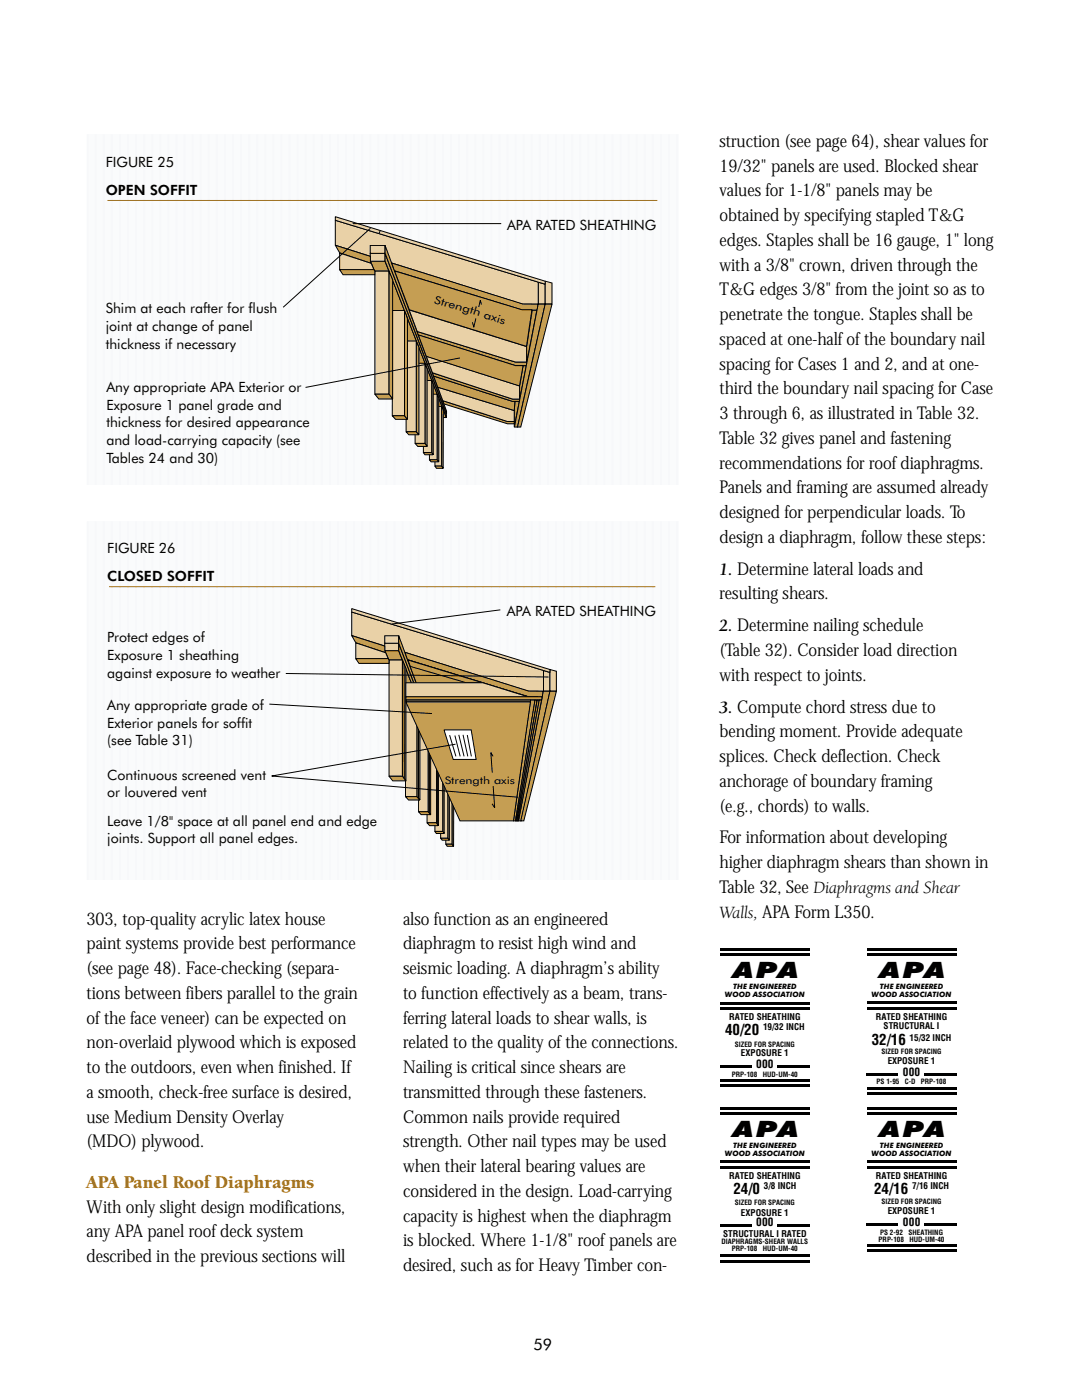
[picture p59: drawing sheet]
<svg xmlns="http://www.w3.org/2000/svg" width="216mm" height="279mm" viewBox="0 0 216 279" stroke-linecap="round" stroke-linejoin="round" font-family="sans-serif">
<defs><g id="words">
<g font-size="4.5">
<text x="146.2" y="195.3">APA</text>
<text x="175.4" y="195.2">APA</text>
<text x="146.2" y="227">APA</text>
<text x="175.4" y="227">APA</text>
</g>
<text font-size="3.7" fill="#b87300" x="17.3" y="237.1">APA Panel Roof Diaphragms</text>
<g font-size="3.5">
<text x="143.6" y="29.3">struction (see page 64), shear values for</text>
<text x="143.6" y="34.2">19/32&quot; panels are used. Blocked shear</text>
<text x="143.6" y="39.2">values for 1-1/8&quot; panels may be</text>
<text x="143.6" y="44.1">obtained by specifying stapled T&amp;G</text>
<text x="143.6" y="49.1">edges. Staples shall be 16 gauge, 1&quot; long</text>
<text x="143.6" y="54">with a 3/8&quot; crown, driven through the</text>
<text x="143.6" y="58.9">T&amp;G edges 3/8&quot; from the joint so as to</text>
<text x="143.6" y="63.9">penetrate the tongue. Staples shall be</text>
<text x="143.6" y="68.8">spaced at one-half of the boundary nail</text>
<text x="143.6" y="73.8">spacing for Cases 1 and 2, and at one-</text>
<text x="143.6" y="78.7">third the boundary nail spacing for Case</text>
<text x="143.6" y="83.6">3 through 6, as illustrated in Table 32.</text>
<text x="143.6" y="88.6">Table 32 gives panel and fastening</text>
<text x="143.6" y="93.5">recommendations for roof diaphragms.</text>
<text x="143.6" y="98.5">Panels and framing are assumed already</text>
<text x="143.6" y="103.4">designed for perpendicular loads. To</text>
<text x="143.6" y="108.3">design a diaphragm, follow these steps:</text>
<text x="143.6" y="114.7">1. Determine lateral loads and</text>
<text x="143.6" y="119.6">resulting shears.</text>
<text x="143.6" y="126">2. Determine nailing schedule</text>
<text x="143.6" y="130.9">(Table 32). Consider load direction</text>
<text x="143.6" y="135.8">with respect to joints.</text>
<text x="143.6" y="142.2">3. Compute chord stress due to</text>
<text x="143.6" y="147.1">bending moment. Provide adequate</text>
<text x="143.6" y="152.1">splices. Check deflection. Check</text>
<text x="143.6" y="157">anchorage of boundary framing</text>
<text x="143.6" y="162">(e.g., chords) to walls.</text>
<text x="143.6" y="168.3">For information about developing</text>
<text x="143.6" y="173.2">higher diaphragm shears than shown in</text>
<text x="143.6" y="178.2">Table 32, See Diaphragms and Shear</text>
<text x="17.3" y="184.5">303, top-quality acrylic latex house</text>
<text x="80.4" y="184.5">also function as an engineered</text>
<text x="143.6" y="183.1">Walls, APA Form L350.</text>
<text x="17.3" y="189.5">paint systems provide best performance</text>
<text x="80.4" y="189.5">diaphragm to resist high wind and</text>
<text x="17.3" y="194.4">(see page 48). Face-checking (separa-</text>
<text x="80.4" y="194.4">seismic loading. A diaphragm’s ability</text>
<text x="17.3" y="199.3">tions between fibers parallel to the grain</text>
<text x="80.4" y="199.3">to function effectively as a beam, trans-</text>
<text x="17.3" y="204.3">of the face veneer) can be expected on</text>
<text x="17.3" y="209.2">non-overlaid plywood which is exposed</text>
<text x="80.4" y="204.3">ferring lateral loads to shear walls, is</text>
<text x="80.4" y="209.2">related to the quality of the connections.</text>
<text x="17.3" y="214.2">to the outdoors, even when finished. If</text>
<text x="80.4" y="214.2">Nailing is critical since shears are</text>
<text x="17.3" y="219.1">a smooth, check-free surface is desired,</text>
<text x="80.4" y="219.1">transmitted through these fasteners.</text>
<text x="17.3" y="224">use Medium Density Overlay</text>
<text x="80.4" y="224">Common nails provide required</text>
<text x="17.3" y="229">(MDO) plywood.</text>
<text x="80.4" y="229">strength. Other nail types may be used</text>
<text x="80.4" y="233.9">when their lateral bearing values are</text>
<text x="80.4" y="238.9">considered in the design. Load-carrying</text>
<text x="17.3" y="242">With only slight design modifications,</text>
<text x="80.4" y="243.8">capacity is highest when the diaphragm</text>
<text x="17.3" y="247">any APA panel roof deck system</text>
<text x="17.3" y="251.9">described in the previous sections will</text>
<text x="80.4" y="248.7">is blocked. Where 1-1/8&quot; roof panels are</text>
<text x="80.4" y="253.7">desired, such as for Heavy Timber con-</text>
</g>
<text font-size="3.2" x="106.4" y="269.5">59</text>
<g font-size="3">
<text x="144.7" y="206.5">40/20</text>
<text x="173.9" y="208.6">32/16</text>
<text x="146.3" y="238.2">24/0</text>
<text x="174.4" y="238.2">24/16</text>
</g>
<g font-size="2.8">
<text x="21.1" y="33.3">FIGURE 25</text>
<text x="21.1" y="38.9">OPEN SOFFIT</text>
<text x="101.2" y="45.8">APA RATED SHEATHING</text>
<text x="21.1" y="62.5">Shim at each rafter for flush</text>
<text x="21.1" y="66">joint at change of panel</text>
<text x="21.1" y="69.6">thickness if necessary</text>
<text x="21.2" y="78.3">Any appropriate APA Exterior or</text>
<text x="21.2" y="81.8">Exposure 1 panel grade and</text>
<text x="21.2" y="85.3">thickness for desired appearance</text>
<text x="21.2" y="88.8">and load-carrying capacity (see</text>
<text x="21.2" y="92.4">Tables 24 and 30)</text>
<text x="21.4" y="110.4">FIGURE 26</text>
<text x="21.4" y="116">CLOSED SOFFIT</text>
<text x="101.1" y="123">APA RATED SHEATHING</text>
<text x="21.4" y="128.2">Protect edges of</text>
<text x="21.4" y="131.7">Exposure 1 sheathing</text>
<text x="21.4" y="135.2">against exposure to weather</text>
<text x="21.4" y="141.7">Any appropriate grade of</text>
<text x="21.4" y="145.2">Exterior panels for soffit</text>
<text x="21.4" y="148.8">(see Table 31)</text>
<text x="21.4" y="155.6">Continuous screened vent</text>
<text x="21.4" y="159.1">or louvered vent</text>
<text x="21.4" y="164.7">Leave 1/8&quot; space at all panel end and edge</text>
<text x="21.4" y="168.3">joints. Support all panel edges.</text>
</g>
<g font-size="2.3">
<text x="150.9" y="213.2">000</text>
<text x="180.1" y="214.7">000</text>
<text x="150.9" y="244.8">000</text>
<text x="180.2" y="244.6">000</text>
</g>
<text font-size="2.2" x="86.5" y="60.4" transform="rotate(17 86.5 60.4)">Strength axis</text>
<text font-size="2.1" x="88.7" y="156.5">Strength axis</text>
<g font-size="1.8">
<text x="145.5" y="203.5">RATED SHEATHING</text>
<text x="174.8" y="203.5">RATED SHEATHING</text>
<text x="152.3" y="205.6">19/32 INCH</text>
<text x="176.3" y="205.4">STRUCTURAL I</text>
<text x="181.5" y="207.7">15/32 INCH</text>
<text x="147.9" y="210.7">EXPOSURE 1</text>
<text x="177.1" y="212.3">EXPOSURE 1</text>
<text x="145.5" y="235.3">RATED SHEATHING</text>
<text x="152.4" y="237.3">3/8 INCH</text>
<text x="174.8" y="235.3">RATED SHEATHING</text>
<text x="182" y="237.3">7/16 INCH</text>
<text x="147.9" y="242.7">EXPOSURE 1</text>
<text x="177.1" y="242.3">EXPOSURE 1</text>
<text x="144.3" y="246.8">STRUCTURAL I RATED</text>
</g>
<g font-size="1.5">
<text x="146.3" y="197.5">THE ENGINEERED</text>
<text x="175.6" y="197.5">THE ENGINEERED</text>
<text x="144.7" y="198.9">WOOD ASSOCIATION</text>
<text x="173.9" y="198.9">WOOD ASSOCIATION</text>
<text x="144.7" y="230.6">WOOD ASSOCIATION</text>
<text x="146.3" y="229.2">THE ENGINEERED</text>
<text x="173.9" y="230.6">WOOD ASSOCIATION</text>
<text x="175.6" y="229.2">THE ENGINEERED</text>
</g>
<g font-size="1.4">
<text x="146.6" y="208.9">SIZED FOR SPACING</text>
<text x="146" y="214.8">PRP-108</text>
<text x="152.2" y="214.8">HUD-UM-40</text>
<text x="175.9" y="210.4">SIZED FOR SPACING</text>
<text x="174.9" y="216.3">PS 1-95</text>
<text x="180.6" y="216.3">C-D</text>
<text x="183.8" y="216.3">PRP-108</text>
<text x="146.6" y="240.4">SIZED FOR SPACING</text>
<text x="175.9" y="240.3">SIZED FOR SPACING</text>
<text x="144" y="248.3">DIAPHRAGMS-SHEAR WALLS</text>
<text x="146" y="249.7">PRP-108</text>
<text x="152.2" y="249.7">HUD-UM-40</text>
<text x="175.3" y="247.8">PRP-108</text>
<text x="175.6" y="246.4">PS 2-92</text>
<text x="181.3" y="246.4">SHEATHING</text>
<text x="181.5" y="247.8">HUD-UM-40</text>
</g>
</g></defs>
<path d="M17.5 104.1h118v71.4h-118z" fill="#fafbfc"/>
<g fill="none" stroke="#f7f8fa" stroke-width=".35">
<path d="M17.5 104.1v71.4M19.1 104.1v71.4M20.7 104.1v71.4M22.3 104.1v71.4M23.9 104.1v71.4M25.5 104.1v71.4M27.2 104.1v71.4M28.8 104.1v71.4M30.4 104.1v71.4M32 104.1v71.4M33.6 104.1v71.4M35.2 104.1v71.4"/>
<path d="M36.8 104.1v71.4M38.4 104.1v71.4M40 104.1v71.4M41.7 104.1v71.4M43.3 104.1v71.4M44.9 104.1v71.4M46.5 104.1v71.4M48.1 104.1v71.4M49.7 104.1v71.4M51.3 104.1v71.4M52.9 104.1v71.4M54.5 104.1v71.4"/>
<path d="M56.2 104.1v71.4M57.8 104.1v71.4M59.4 104.1v71.4M61 104.1v71.4M62.6 104.1v71.4M64.2 104.1v71.4M65.8 104.1v71.4M67.4 104.1v71.4M69 104.1v71.4M70.7 104.1v71.4M72.3 104.1v71.4M73.9 104.1v71.4"/>
<path d="M75.5 104.1v71.4M77.1 104.1v71.4M78.7 104.1v71.4M80.3 104.1v71.4M81.9 104.1v71.4M83.5 104.1v71.4M85.2 104.1v71.4M86.8 104.1v71.4M88.4 104.1v71.4M90 104.1v71.4M91.6 104.1v71.4M93.2 104.1v71.4"/>
<path d="M94.8 104.1v71.4M96.4 104.1v71.4M98.1 104.1v71.4M99.7 104.1v71.4M101.3 104.1v71.4M102.9 104.1v71.4M104.5 104.1v71.4M106.1 104.1v71.4M107.7 104.1v71.4M109.3 104.1v71.4M110.9 104.1v71.4M112.6 104.1v71.4"/>
<path d="M114.2 104.1v71.4M115.8 104.1v71.4M117.4 104.1v71.4M119 104.1v71.4M120.6 104.1v71.4M122.2 104.1v71.4M123.8 104.1v71.4M125.4 104.1v71.4M127.1 104.1v71.4M128.7 104.1v71.4M130.3 104.1v71.4M131.9 104.1v71.4"/>
<path d="M133.5 104.1v71.4M135.1 104.1v71.4"/>
</g>
<path d="M17.5 26.8h118v69.9h-118z" fill="#fafbfc"/>
<g fill="none" stroke="#f7f8fa" stroke-width=".35">
<path d="M17.5 26.8v69.9M19.1 26.8v69.9M20.7 26.8v69.9M22.3 26.8v69.9M23.9 26.8v69.9M25.5 26.8v69.9M27.2 26.8v69.9M28.8 26.8v69.9M30.4 26.8v69.9M32 26.8v69.9M33.6 26.8v69.9M35.2 26.8v69.9"/>
<path d="M36.8 26.8v69.9M38.4 26.8v69.9M40 26.8v69.9M41.7 26.8v69.9M43.3 26.8v69.9M44.9 26.8v69.9M46.5 26.8v69.9M48.1 26.8v69.9M49.7 26.8v69.9M51.3 26.8v69.9M52.9 26.8v69.9M54.5 26.8v69.9"/>
<path d="M56.2 26.8v69.9M57.8 26.8v69.9M59.4 26.8v69.9M61 26.8v69.9M62.6 26.8v69.9M64.2 26.8v69.9M65.8 26.8v69.9M67.4 26.8v69.9M69 26.8v69.9M70.7 26.8v69.9M72.3 26.8v69.9M73.9 26.8v69.9"/>
<path d="M75.5 26.8v69.9M77.1 26.8v69.9M78.7 26.8v69.9M80.3 26.8v69.9M81.9 26.8v69.9M83.5 26.8v69.9M85.2 26.8v69.9M86.8 26.8v69.9M88.4 26.8v69.9M90 26.8v69.9M91.6 26.8v69.9M93.2 26.8v69.9"/>
<path d="M94.8 26.8v69.9M96.4 26.8v69.9M98.1 26.8v69.9M99.7 26.8v69.9M101.3 26.8v69.9M102.9 26.8v69.9M104.5 26.8v69.9M106.1 26.8v69.9M107.7 26.8v69.9M109.3 26.8v69.9M110.9 26.8v69.9M112.6 26.8v69.9"/>
<path d="M114.2 26.8v69.9M115.8 26.8v69.9M117.4 26.8v69.9M119 26.8v69.9M120.6 26.8v69.9M122.2 26.8v69.9M123.8 26.8v69.9M125.4 26.8v69.9M127.1 26.8v69.9M128.7 26.8v69.9M130.3 26.8v69.9M131.9 26.8v69.9"/>
<path d="M133.5 26.8v69.9M135.1 26.8v69.9"/>
</g>
<path d="M143.7 190.3h17.9v.5h-17.9zM143.7 189.2h17.9v.6h-17.9zM143.7 212.6h6.3v.6h-6.3zM143.7 215.4h17.9v.6h-17.9zM143.7 216.4h17.9v.6h-17.9zM143.7 200.9h17.9v.6h-17.9zM143.7 199.9h17.9v.6h-17.9zM155.1 212.6h6.5v.6h-6.5z" fill="#000"/>
<path d="M66.9 44l40.5 12.3v4.4h-3.2l-37.3-11.8z" fill="#e9d1a7" stroke="#000" stroke-width=".2"/>
<path d="M74.8 54.1h2.8l11.5 29.2h-1.3z" fill="#c59e53" stroke="#000" stroke-width=".2"/>
<path d="M78.3 62h2.4v21h-2.4z" fill="#e9d1a7" stroke="#000" stroke-width=".2"/>
<path d="M73.9 52.1h2.9l.8 2h-2.8z" fill="#c59e53" stroke="#000" stroke-width=".2"/>
<g fill="#e9d1a7" stroke="#000" stroke-width=".2">
<path d="M73.9 50.6h2.9v1.5h-2.9z"/>
<path d="M73.9 49h2.9v1.6h-2.9z"/>
</g>
<g fill="#c59e53" stroke="#000" stroke-width=".2">
<path d="M76.8 50.6l12.3 32.1v.6l-12.3-31.2z"/>
<path d="M76.8 49l12.3 33v.6l-12.3-32z"/>
</g>
<path d="M74.8 54.1h2.8v24.6h-2.8z" fill="#e9d1a7" stroke="#000" stroke-width=".2"/>
<g fill="#c59e53" stroke="#000" stroke-width=".2">
<path d="M77.6 54.2l.7 1.6v23.9l-.7-1.1z"/>
<path d="M74.8 78.7h2.8l.7 .9h-2.7z"/>
</g>
<path d="M86.8 81.1h1.3v11.9h-1.3z" fill="#e9d1a7" stroke="#000" stroke-width=".2"/>
<g fill="#c59e53" stroke="#000" stroke-width=".2">
<path d="M86.8 93h1.3l.3 .5h-1.3z"/>
<path d="M88.1 81.1l.4 .7-.1 11.7-.3-.5z"/>
</g>
<path d="M85.7 78.7h1.5v13.1h-1.5z" fill="#e9d1a7" stroke="#000" stroke-width=".2"/>
<g fill="#c59e53" stroke="#000" stroke-width=".2">
<path d="M85.7 91.8h1.5l.3 .4h-1.5z"/>
<path d="M87.2 78.6l.3 .8v12.8l-.3-.4z"/>
</g>
<path d="M84.5 75.9h1.7v14.4h-1.7z" fill="#e9d1a7" stroke="#000" stroke-width=".2"/>
<g fill="#c59e53" stroke="#000" stroke-width=".2">
<path d="M84.5 90.3h1.7l.2 .4-1.6 .1z"/>
<path d="M86.2 75.9l.2 .8v14l-.2-.4z"/>
</g>
<path d="M82.8 72.5h2v16h-2z" fill="#e9d1a7" stroke="#000" stroke-width=".2"/>
<g fill="#c59e53" stroke="#000" stroke-width=".2">
<path d="M82.8 88.5h2l.4 .6h-1.8z"/>
<path d="M84.8 72.6l.4 1.1v15.4l-.4-.6z"/>
</g>
<path d="M81 68.1h2.1v18.1h-2.1z" fill="#e9d1a7" stroke="#000" stroke-width=".2"/>
<g fill="#c59e53" stroke="#000" stroke-width=".2">
<path d="M78.3 83h2.4l.6 .7h-2.4z"/>
<path d="M80.7 62l.6 1.6v20.1l-.6-.7z"/>
<path d="M81 86.2h2.1l.5 .6h-2z"/>
<path d="M83.1 68.1l.5 1.2v17.5l-.5-.6z"/>
<path d="M102.8 80.1h.8l-1 5.1z"/>
<path d="M88.3 80l13 4.1h1.3v.5h-1.3l-12.7-4z"/>
</g>
<path d="M87.3 77.3l15.3 4.6v2.2h-1.3l-13-4.1z" fill="#e9d1a7" stroke="#000" stroke-width=".2"/>
<g fill="#c59e53" stroke="#000" stroke-width=".2">
<path d="M86.5 75l15.8 5.1h.4l-.1 1.8-15.3-4.6z"/>
<path d="M86.3 74.4l16 5.2h1.4v.5h-1.4l-15.8-5.1z"/>
</g>
<path d="M85.1 71.1l18.6 5.9v2.6h-1.5l-15.9-5.2z" fill="#e9d1a7" stroke="#000" stroke-width=".2"/>
<g fill="#c59e53" stroke="#000" stroke-width=".2">
<path d="M104.4 73h.6l-1.3 6.6v-2.5z"/>
<path d="M83.2 66.2l19.7 6.1h2.2l-.1 .7h-2.1l-19.4-6.1z"/>
</g>
<path d="M81.6 61.9l23.5 7.3v3.1h-2.3l-19.5-6.1z" fill="#e9d1a7" stroke="#000" stroke-width=".2"/>
<g fill="#c59e53" stroke="#000" stroke-width=".2">
<path d="M106.2 61.9h.9l-2 10.5v-3.3z"/>
<path d="M78.2 52.5l26.1 8.2h3.1l-.2 1.2h-2.9l-25.6-7.9z"/>
</g>
<g fill="#e9d1a7" stroke="#000" stroke-width=".2">
<path d="M107.4 56.3l1.4 .4v4h-1.4z"/>
<path d="M108.8 56.1l1.3 .4v4.2h-1.3z"/>
<path d="M66.9 43.2l41.9 12.9v.6l-41.9-12.7z"/>
</g>
<path d="M66.9 48.9l7 2.3v.9l.2 .5-6.3-2.1z" fill="#c59e53" stroke="#000" stroke-width=".2"/>
<path d="M67.8 50.5l6.3 2.1 .5 1.2h-6.8z" fill="#e9d1a7" stroke="#000" stroke-width=".2"/>
<g fill="#c59e53" stroke="#000" stroke-width=".2">
<path d="M67.8 53.8h6.8l.2 .3v.7h-6.3z"/>
<path d="M83.5 66.8l19.4 6.2h1.5l-.7 4-18.6-5.9z"/>
<path d="M78.7 54.1l25.4 7.7h2l-1 7.3-23.4-7.3z"/>
<path d="M107.4 60.7h1.4l-5.5 24.5h-.6z"/>
<path d="M108.8 60.7h1.3l-6.2 24.5h-.6z"/>
</g>
<path d="M70.4 44.6h29.6M73.9 45.6l-17.4 15.7M75.9 46l-.3 .6M91.8 71.4l-30.8 5.9M95 63.5l-.5 1.8-.2-1M96.1 60.8l-.3-.9-.3 1.4" fill="none" stroke="#000" stroke-width=".2"/>
<path d="M21.5 40h109.7" fill="none" stroke="#b87300" stroke-width=".2"/>
<path d="M70.2 122.1l38.2 11.7v4.2h-3l-35.2-11.2z" fill="#e9d1a7" stroke="#000" stroke-width=".2"/>
<path d="M77.6 131.7h2.7l10.8 27.6h-1.1z" fill="#c59e53" stroke="#000" stroke-width=".2"/>
<path d="M80.9 139.1h2.3v19.9h-2.3z" fill="#e9d1a7" stroke="#000" stroke-width=".2"/>
<path d="M76.8 129.8h2.7l.8 1.9h-2.7z" fill="#c59e53" stroke="#000" stroke-width=".2"/>
<g fill="#e9d1a7" stroke="#000" stroke-width=".2">
<path d="M76.8 128.4h2.7v1.5h-2.7z"/>
<path d="M76.8 126.9h2.7v1.5h-2.7z"/>
</g>
<g fill="#c59e53" stroke="#000" stroke-width=".2">
<path d="M79.6 128.4l11.5 30.3v.6l-11.5-29.5z"/>
<path d="M79.6 126.9l11.5 31.2v.6l-11.5-30.3z"/>
</g>
<path d="M77.6 131.7h2.7v23.2h-2.7z" fill="#e9d1a7" stroke="#000" stroke-width=".2"/>
<g fill="#c59e53" stroke="#000" stroke-width=".2">
<path d="M80.3 131.8l.7 1.5v22.6l-.7-1z"/>
<path d="M77.6 154.9h2.7l.7 .9h-2.6z"/>
</g>
<path d="M88.9 157.2h1.3v11.3h-1.2z" fill="#e9d1a7" stroke="#000" stroke-width=".2"/>
<g fill="#c59e53" stroke="#000" stroke-width=".2">
<path d="M89 168.5h1.2l.3 .4h-1.3z"/>
<path d="M90.2 157.2l.3 .7v11l-.3-.4z"/>
</g>
<path d="M87.9 154.9h1.5v12.4h-1.5z" fill="#e9d1a7" stroke="#000" stroke-width=".2"/>
<g fill="#c59e53" stroke="#000" stroke-width=".2">
<path d="M87.9 167.3h1.5l.3 .4h-1.5z"/>
<path d="M89.4 154.9l.3 .7v12.1l-.3-.4z"/>
</g>
<path d="M86.8 152.3h1.6v13.6h-1.6z" fill="#e9d1a7" stroke="#000" stroke-width=".2"/>
<g fill="#c59e53" stroke="#000" stroke-width=".2">
<path d="M86.8 165.9h1.6l.2 .4h-1.5z"/>
<path d="M88.4 152.3l.2 .7v13.3l-.2-.4z"/>
</g>
<path d="M85.2 149.1h1.9v15.1h-1.9z" fill="#e9d1a7" stroke="#000" stroke-width=".2"/>
<g fill="#c59e53" stroke="#000" stroke-width=".2">
<path d="M85.2 164.2h1.9l.4 .6h-1.8z"/>
<path d="M87.1 149.2l.4 1v14.6l-.4-.6z"/>
</g>
<path d="M83.5 144.9h2v17.1h-2z" fill="#e9d1a7" stroke="#000" stroke-width=".2"/>
<g fill="#c59e53" stroke="#000" stroke-width=".2">
<path d="M80.9 159h2.3l.6 .7h-2.3z"/>
<path d="M83.2 139.2l.6 1.5v19l-.6-.7z"/>
<path d="M83.5 162h2l.4 .6h-1.9z"/>
<path d="M85.5 145l.4 1.1v16.5l-.4-.6z"/>
<path d="M80.8 130.2l24.7 7.7 2.9 .1-.2 1.1h-2.7l-24.2-7.4z"/>
</g>
<g fill="#e9d1a7" stroke="#000" stroke-width=".2">
<path d="M108.4 133.8l1.3 .4v3.7h-1.3z"/>
<path d="M109.7 133.6l1.3 .4v3.9h-1.3z"/>
<path d="M70.2 121.5l39.5 12.1v.6l-39.5-12.1z"/>
</g>
<path d="M70.2 126.8l6.6 2.1v1l.2 .4-6-2z" fill="#c59e53" stroke="#000" stroke-width=".2"/>
<path d="M71 128.3l6 2 .5 1.2h-6.5z" fill="#e9d1a7" stroke="#000" stroke-width=".2"/>
<g fill="#c59e53" stroke="#000" stroke-width=".2">
<path d="M71 131.5h6.5l.1 .3v.6h-6z"/>
<path d="M81.4 131.7l23.9 7.3h1.9l-1 6.9-22.1-6.9z"/>
<path d="M108.4 138h1.3l-5.7 25.8h-.6z"/>
<path d="M109.7 138h1.3l-6.5 25.8h-.6z"/>
<path d="M81.4 131.7l14.9 4.6h-3.3l-11.1-3.3z"/>
</g>
<path d="M81 136.3h15.3l9.2 2.8h-24.5z" fill="#e9d1a7" stroke="#000" stroke-width=".2"/>
<path d="M80.6 132.5l.1 22.9M83.5 140v19.3" fill="none" stroke="#000" stroke-width=".2"/>
<g fill="#c59e53" stroke="#000" stroke-width=".2">
<path d="M81 139.1h27.2l-.1 .6h-27.1z"/>
<path d="M81 139.7h24.9l-.1 .4h-24.8z"/>
<path d="M105.9 139.7h.9l-3.9 24.1h-.4z"/>
<path d="M106.8 139.7h.4l-4.1 24.1h-.2z"/>
<path d="M107.2 139.7h.4l-4.3 24.1h-.2z"/>
<path d="M107.6 139.7h.4l-4.5 24.1h-.2z"/>
<path d="M81 140.1h24.8l-3.3 23.7h-10.7z"/>
</g>
<path d="M88.6 145.7h5.4l1 5.9h-4.6z" fill="#fff" stroke="#000" stroke-width=".2"/>
<g fill="none" stroke="#000" stroke-width=".2">
<path d="M57 134.4l52.5 .7M99.8 121.7l-21.6 2.8M53.7 140.5l32.5 1.9M85.7 150.5v11.7M87.3 154v10.4M89.7 146.7l1.3 4.3M90.8 146.8l1 4.2M90.9 148.5l-36.7 6.4 49.2 4.2M91.5 146.7l1.1 4.3M92.4 146.7l.9 4.3M93.2 146.7l.9 4.3M98.4 151l-.5-.8 .3 4"/>
<path d="M98.4 156.9l.3 4.3-.5-.8"/>
</g>
<path d="M21.8 117.1h109" fill="none" stroke="#b87300" stroke-width=".2"/>
<g fill="#000">
<path d="M172.9 190.3h17.9v.5h-17.9zM172.9 189.2h17.9v.6h-17.9zM172.9 214.1h6.3v.6h-6.3zM172.9 216.9h17.9v.5h-17.9zM172.9 217.9h17.9v.5h-17.9zM172.9 200.9h17.9v.6h-17.9zM172.9 199.9h17.9v.5h-17.9zM184.4 214.1h6.4v.6h-6.4zM143.7 222h17.9v.5h-17.9zM143.7 221h17.9v.5h-17.9zM143.7 232.6h17.9v.6h-17.9zM143.7 231.6h17.9v.6h-17.9z"/>
<path d="M172.9 222h18v.5h-18zM172.9 221h18v.5h-18zM172.9 232.6h18v.6h-18zM172.9 231.6h18v.6h-18zM143.7 244.2h6.3v.6h-6.3zM143.7 251.4h17.9v.6h-17.9zM143.7 250.4h17.9v.5h-17.9zM155.1 244.2h6.5v.6h-6.5zM172.9 244.1h6.3v.5h-6.3zM172.9 248.3h18v.6h-18zM172.9 249.3h18v.6h-18zM184.4 244.1h6.5v.5h-6.5z"/>
</g>
<use href="#words"/>
</svg>
